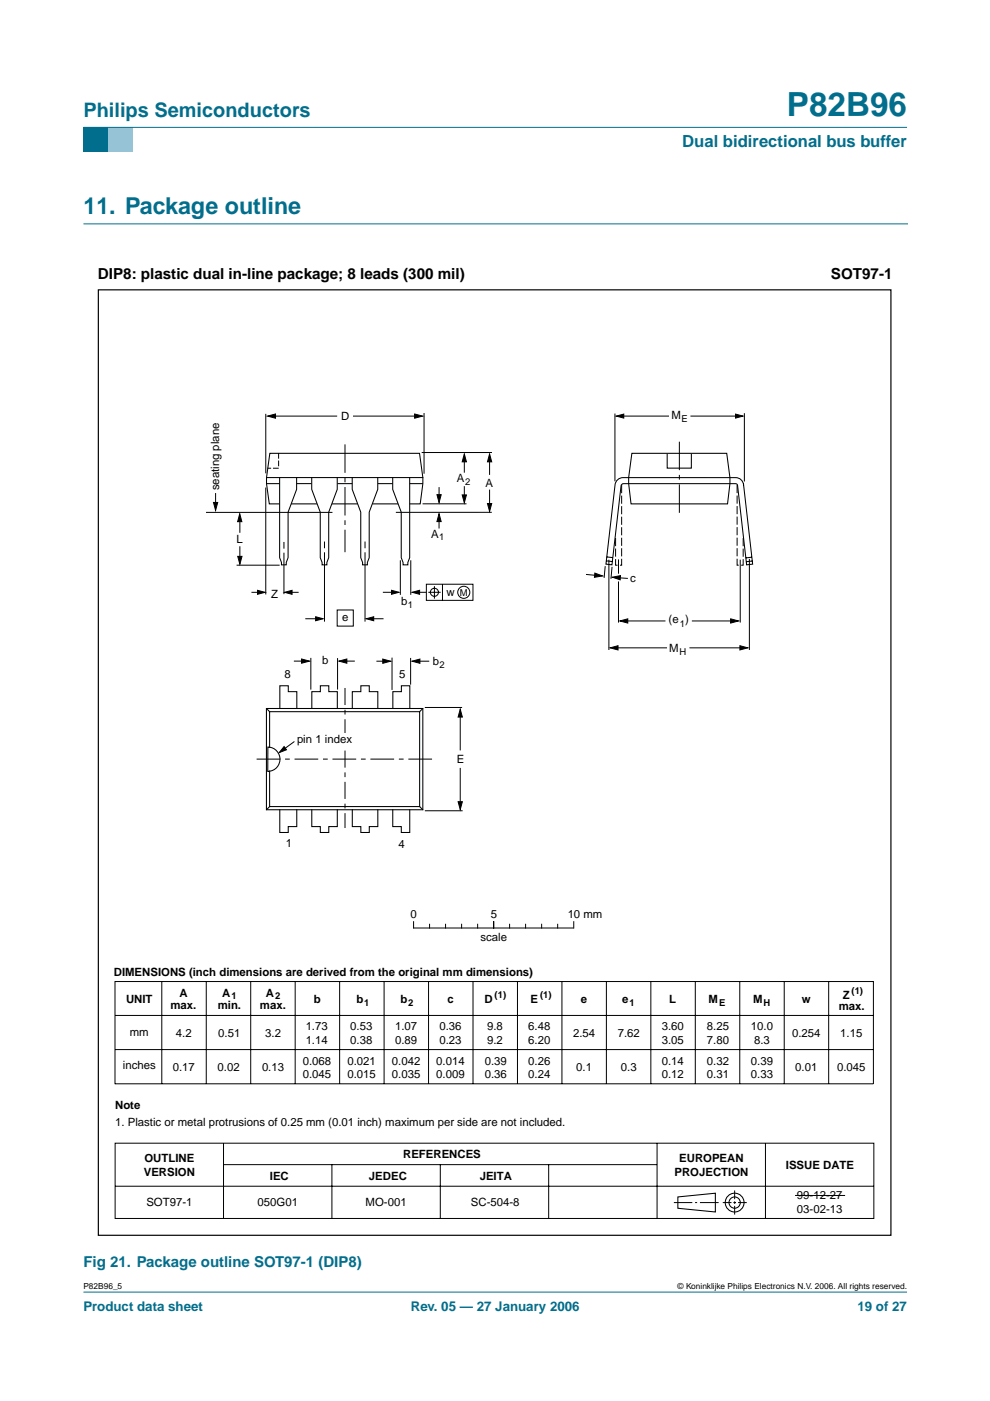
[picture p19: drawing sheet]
<svg xmlns="http://www.w3.org/2000/svg" width="210mm" height="297mm" viewBox="0 0 210 297" stroke-linecap="round" stroke-linejoin="round" font-family="sans-serif">
<defs><g id="words">
<text font-size="7.1" fill="#006e8c" x="166.8" y="24.7">P82B96</text>
<text font-size="4.9" fill="#006e8c" x="17.7" y="45.5">11. Package outline</text>
<text font-size="4.2" fill="#006e8c" x="17.7" y="24.9">Philips Semiconductors</text>
<text font-size="3.5" fill="#006e8c" x="144.7" y="31.1">Dual bidirectional bus buffer</text>
<g font-size="3.2">
<text x="20.8" y="59.1">DIP8: plastic dual in-line package; 8 leads (300 mil)</text>
<text x="176.2" y="59.1">SOT97-1</text>
</g>
<text font-size="3.2" fill="#006e8c" x="17.7" y="268.7">Fig 21. Package outline SOT97-1 (DIP8)</text>
<g font-size="2.8" fill="#006e8c">
<text x="17.7" y="278">Product data sheet</text>
<text x="87.1" y="278">Rev. 05 — 27 January 2006</text>
<text x="181.8" y="278">19 of 27</text>
</g>
<g font-size="2.4">
<text x="72.3" y="89">D</text>
<text x="142.4" y="88.9">M</text>
<text x="46.5" y="104" transform="rotate(-90 46.5 104)">seating plane</text>
<text x="96.9" y="102.3">A</text>
<text x="103" y="103.3">A</text>
<text x="50.1" y="115.2">L</text>
<text x="91.4" y="114">A</text>
<text x="133.6" y="123.4">c</text>
<text x="57.5" y="126.7">Z</text>
<text x="72.5" y="131.7">e</text>
<text x="85" y="128.3">b</text>
<text x="94.7" y="126.3">w</text>
<text x="141.8" y="132.2">(e )</text>
<text x="60.3" y="143.8">8</text>
<text x="68.3" y="140.8">b</text>
<text x="84.6" y="143.8">5</text>
<text x="91.8" y="140.9">b</text>
<text x="141.9" y="138.2">M</text>
<text x="63" y="157.6">pin 1 index</text>
<text x="96.8" y="161.7">E</text>
<text x="60.6" y="179.5">1</text>
<text x="84.5" y="179.7">4</text>
<text x="87" y="194.7">0</text>
<text x="104.1" y="194.7">5</text>
<text x="120.4" y="194.7">10 mm</text>
<text x="101.9" y="199.4">scale</text>
<text x="24.1" y="207">DIMENSIONS (inch dimensions are derived from the original mm dimensions)</text>
<text x="26.7" y="212.7">UNIT</text>
<text x="36.1" y="213.8">max.</text>
<text x="38" y="211.4">A</text>
<text x="46.2" y="213.8">min.</text>
<text x="47.1" y="211.4">A</text>
<text x="55.1" y="213.8">max.</text>
<text x="56.3" y="211.4">A</text>
<text x="66.6" y="212.7">b</text>
<text x="75.6" y="212.7">b</text>
<text x="84.9" y="212.7">b</text>
<text x="94.9" y="212.7">c</text>
<text x="102.7" y="212.7">D</text>
<text x="112.5" y="212.7">E</text>
<text x="123.2" y="212.7">e</text>
<text x="131.9" y="212.7">e</text>
<text x="141.9" y="212.7">L</text>
<text x="150.3" y="212.7">M</text>
<text x="159.7" y="212.7">M</text>
<text x="170" y="212.6">w</text>
<text x="177.8" y="214.1">max.</text>
<text x="178.7" y="211.7">Z</text>
<text x="27.5" y="219.6">mm</text>
<text x="37.3" y="219.8">4.2</text>
<text x="46.3" y="219.8">0.51</text>
<text x="56.2" y="219.8">3.2</text>
<text x="64.8" y="218.4">1.73</text>
<text x="64.8" y="221.3">1.14</text>
<text x="74.3" y="218.4">0.53</text>
<text x="74.3" y="221.3">0.38</text>
<text x="83.8" y="218.4">1.07</text>
<text x="83.8" y="221.3">0.89</text>
<text x="93.2" y="218.4">0.36</text>
<text x="93.2" y="221.3">0.23</text>
<text x="103.3" y="218.4">9.8</text>
<text x="103.3" y="221.3">9.2</text>
<text x="112" y="218.4">6.48</text>
<text x="112" y="221.3">6.20</text>
<text x="121.5" y="219.8">2.54</text>
<text x="131" y="219.8">7.62</text>
<text x="140.3" y="218.4">3.60</text>
<text x="140.3" y="221.3">3.05</text>
<text x="149.9" y="218.4">8.25</text>
<text x="149.9" y="221.3">7.80</text>
<text x="159.2" y="218.4">10.0</text>
<text x="159.9" y="221.3">8.3</text>
<text x="168" y="219.8">0.254</text>
<text x="178.2" y="219.8">1.15</text>
<text x="26.1" y="226.7">inches</text>
<text x="36.6" y="227.2">0.17</text>
<text x="46.1" y="227.2">0.02</text>
<text x="55.6" y="227.2">0.13</text>
<text x="64.2" y="225.7">0.068</text>
<text x="73.7" y="225.7">0.021</text>
<text x="83.1" y="225.7">0.042</text>
<text x="92.5" y="225.7">0.014</text>
<text x="102.8" y="225.7">0.39</text>
<text x="112" y="225.7">0.26</text>
<text x="122.2" y="227.2">0.1</text>
<text x="131.6" y="227.2">0.3</text>
<text x="140.3" y="225.7">0.14</text>
<text x="149.9" y="225.7">0.32</text>
<text x="159.2" y="225.7">0.39</text>
<text x="168.6" y="227.2">0.01</text>
<text x="177.5" y="227.2">0.045</text>
<text x="64.2" y="228.6">0.045</text>
<text x="73.7" y="228.6">0.015</text>
<text x="83.1" y="228.6">0.035</text>
<text x="92.5" y="228.6">0.009</text>
<text x="102.8" y="228.6">0.36</text>
<text x="112" y="228.6">0.24</text>
<text x="140.3" y="228.6">0.12</text>
<text x="149.9" y="228.6">0.31</text>
<text x="159.2" y="228.6">0.33</text>
<text x="24.4" y="235.1">Note</text>
<text x="24.4" y="238.7">1. Plastic or metal protrusions of 0.25 mm (0.01 inch) maximum per side are not included.</text>
<text x="85.5" y="245.6">REFERENCES</text>
<text x="30.5" y="249.3">VERSION</text>
<text x="30.6" y="246.3">OUTLINE</text>
<text x="57.2" y="250.2">IEC</text>
<text x="78.2" y="250.2">JEDEC</text>
<text x="101.7" y="250.2">JEITA</text>
<text x="143" y="249.3">PROJECTION</text>
<text x="144" y="246.3">EUROPEAN</text>
<text x="166.6" y="247.8">ISSUE DATE</text>
<text x="31" y="255.8">SOT97-1</text>
<text x="54.6" y="255.8">050G01</text>
<text x="77.5" y="255.8">MO-001</text>
<text x="99.8" y="255.8">SC-504-8</text>
<text x="169" y="254.3">99-12-27</text>
<text x="169" y="257.2">03-02-13</text>
</g>
<g font-size="2">
<text x="144.5" y="89.4">E</text>
<text x="98.6" y="102.8">2</text>
<text x="93.1" y="114.6">1</text>
<text x="86.5" y="129">1</text>
<text x="97.5" y="126.3">M</text>
<text x="144.1" y="133">1</text>
<text x="93.2" y="141.6">2</text>
<text x="144" y="138.8">H</text>
<text x="49.1" y="211.9">1</text>
<text x="58.4" y="211.9">2</text>
<text x="77.2" y="213.2">1</text>
<text x="86.5" y="213.2">2</text>
<text x="104.9" y="211.6">(1)</text>
<text x="114.5" y="211.6">(1)</text>
<text x="133.5" y="213.2">1</text>
<text x="152.5" y="213.3">E</text>
<text x="161.9" y="213.3">H</text>
<text x="180.5" y="210.7">(1)</text>
</g>
<g font-size="1.8">
<text x="17.7" y="273.4">P82B96_5</text>
<text x="143.7" y="273.4">© Koninklijke Philips Electronics N.V. 2006. All rights reserved.</text>
</g>
</g></defs>
<path d="M17.7 273.9h174.6z" fill="#006e8c" stroke="#006e8c" stroke-width=".21"/>
<path d="M17.7 27h5.3v5.3h-5.3z" fill-rule="evenodd" fill="#006e8c"/>
<path d="M23 27h5.3v5.3h-5.3z" fill-rule="evenodd" fill="#96c4d6"/>
<path d="M17.7 27h174.6z" fill="#006e8c" stroke="#006e8c" stroke-width=".21"/>
<path d="M17.7 47.5h174.7" fill="none" stroke="#006e8c" stroke-width=".21"/>
<g fill="none" stroke="#000" stroke-width=".21">
<path d="M56.4 87.7v12.7M57.1 88.2h14.4M74.8 88.2h13.7M89.4 95.9h14.9M89.9 87.6v12.8M98.4 97v3.2M103.8 96.6v4.1M130.4 87.7v14.3M131.4 88.2h10.4M146.4 88.2h10.4M157.8 87.6v14.5M43.7 108.6h26.8"/>
<path d="M45.7 104.5v2.6M50.2 119.8h9.1M50.9 110v3M50.9 115.8v3.1M56.3 103.4v22.6M60.2 114.9v1.4M60.2 117.2v8.8M68.8 114.8v1.4M68.8 117.1v14.7M77.4 114.8v1.4M77.4 117.1v14.7M84.9 118.8v7.3"/>
<path d="M87.1 118.8v7.3M89.6 106.8h9.3M93.1 109.7v2.4M93.1 103.3v2.5M98.4 103.1v3M103.8 103.8v4.2M104.3 108.6h-20.4M129.1 118.7v19.1M131.1 118.6v3M156.9 118.7v13.3M158.9 118.5v19.3M53.3 125.6h2.1"/>
<path d="M61.1 125.6h2.2M64.7 131.2h3.1M65.9 139.5v6.7M71.5 129.3h3.4v3.4h-3.4zM71.6 139.5v6.7M78.5 131.2h2.8M81.2 125.6h2.5M83.1 139.4v6.9M87.1 139.5v5.7M88.3 125.6h2.1M90.4 123.9h9.9v3.4h-9.9zM90.8 125.6h2.6"/>
<path d="M92.1 124.3v2.6M93.8 123.9v3.4M124.2 121.8l2.8 .2M128.3 120l-.2 2.5M129.8 120.2l-.3 2.5M130.2 137.4h11.2M130.4 122.4l2.7 .2M131.1 123.3v8.7M132.2 131.7h8.9M146.2 137.4h11.1M146.7 131.7h9M62.3 140.2h2.6"/>
<path d="M62.4 157.2l-2.5 1.9M72.7 140.2h2.5M79.8 140.2h2.3M88.2 140.2h2.8M90.1 150h7.9M97.6 151.4v7.7M90.1 171.9h8M97.6 162.8v7.9M87.7 195.4v1.4M87.8 196.8h33.7M91.1 196v.8M94.5 196v.8"/>
<path d="M97.9 196v.8M101.3 196v.8M104.7 195.4v1.4M108 196v.8M111.4 196v.8M114.8 196v.8M118.2 196v.8M121.6 195.4v1.4M24.4 215.3h160.8M34.3 208.1v21.7M43.7 208.1v21.7M53.2 208.1v21.7"/>
<path d="M62.6 208.1v21.7M72 208.1v21.7M81.4 208.1v21.7M90.9 208.1v21.7M100.3 208.1v21.7M109.7 208.1v21.7M119.1 208.1v21.7M128.6 208.1v21.7M138 208.1v21.7M147.4 208.1v21.7M156.8 208.1v21.7M166.3 208.1v21.7"/>
<path d="M175.7 208.1v21.7M24.4 229.8h160.8v-21.7h-160.8v21.8M24.4 222.5h160.8M24.4 242.4h160.9v15.9h-160.9zM24.4 251.5h160.9M47.4 242.4v15.9M47.4 246.9h91.9M70.4 246.9v11.4M93.4 246.9v11.4M116.3 246.9v11.4M139.3 242.4v15.9M142.9 255h3.9"/>
<path d="M147.4 255h.4M148.4 255h4M153.2 255h1.9M155.5 255h.6M155.8 252.4v1.8M155.8 254.7v.5M155.8 255.7v1.8M156.5 255h1.8M162.3 242.4v15.9M168.6 253.5h10.6"/>
<circle cx="92.1" cy="125.6" r=".86"/>
<circle cx="98.3" cy="125.6" r="1.28"/>
</g>
<g fill="none" stroke="#000" stroke-width=".22">
<path d="M134 96.1h20.1l.7 5.2v1.2l-.5 4.3h-20.5l-.5-4.3v-1.2zM141.5 96.2v3.1h5.1v-3.1M56.5 102.5h2.8M56.5 101.3h33.1M59.3 106.8h-2.2l-.6-4.3v-1.2l.7-5.2h31.8l.7 5.2v1.2l-.6 4.3h-2.2M59.3 101.3v16.9l.4 1.1v.5h1v-.5l.4-1.1v-9.6l1.8-4.8v-2.5M61.7 106.8h5.5M62.9 102.5h3.2M66.1 101.3v2.5l1.8 4.8v9.6l.4 1.1v.5h1v-.5l.4-1.1v-9.6l1.8-4.8v-2.5M70.4 106.8h5.4M71.6 102.5h3.1M74.7 101.3v2.5l1.8 4.8v9.6l.4 1.1v.5h1v-.5l.4-1.1v-9.6l1.8-4.8v-2.5"/>
<path d="M79 106.8h5.4M80.1 102.5h3.2M86.9 102.5h2.8M86.9 101.3v16.9l-.4 1.1v.5h-1v-.5l-.4-1.1v-9.6l-1.8-4.8v-2.5M128.6 118.9l1.2 .2M128.7 118.1l1.2 .1M130.8 101.9l.8-.6h.5h23.9a1.66 1.66 0 0 1 1.6 1.5l2 16.8-1.3 .2-1.9-16.8-.2-.4-24-.1-.2 .1-.3 .4-1.9 16.8-1.3-.2 1.9-16.8zM159.4 118.1l-1.3 .2M159.5 118.9l-1.3 .2M56.5 150.2h33.1v21.5h-33.1zM56.5 150.2l.7 .7M56.8 158.4a2.58 2.58 0 0 1 2.6 2.6 2.58 2.58 0 0 1-2.6 2.6z"/>
<path d="M57.2 158.5v-7.6h31.8v20.1h-31.8v-7.5M59.3 150.2v-4.8h1.8v1.2h1.8v3.6M66.1 150.2v-3.6h1.8v-1.2h1.8v1.2h1.8v3.6M74.7 150.2v-3.6h1.8v-1.2h1.8v1.2h1.8v3.6M86.9 150.2v-4.8h-1.8v1.2h-1.8v3.6M89.6 150.2l-.6 .7M57.2 171l-.7 .7M62.9 171.7v3.6h-1.8v1.2h-1.8v-4.8M66.1 171.7v3.6h1.8v1.2h1.8v-1.2h1.8v-3.6M74.7 171.7v3.6h1.8v1.2h1.8v-1.2h1.8v-3.6M83.3 171.7v3.6h1.8v1.2h1.8v-4.8M89 171l.6 .7"/>
<path d="M143.7 253.8l8-.8v4l-8-.8z"/>
<circle cx="155.8" cy="255" r="1.99"/>
<circle cx="155.8" cy="255" r="1.2"/>
</g>
<g fill="#000" stroke="#000" stroke-width=".21">
<path d="M56.7 88.2l1.7-.4v.9zM87.9 87.8l1.7 .4-1.7 .5zM98.4 96.2l.5 1.7h-.9zM103.8 96.2l.5 1.7h-.9zM130.7 88.2l1.6-.4v.8zM156 87.8l1.5 .4-1.5 .4zM45.3 106.5h.9l-.5 1.7zM50.8 108.9l.5 1.7h-.9zM50.4 118h.9l-.4 1.6zM93.1 108.9l.4 1.7h-.9zM92.6 104.9h.9l-.4 1.7zM98 104.9h.9l-.5 1.7z"/>
<path d="M103.4 106.8h.9l-.5 1.6zM54.6 125.2l1.6 .4-1.6 .4zM60.3 125.6l1.6-.4v.8zM63.9 139.7l1.7 .5-1.7 .4zM66.9 130.8l1.6 .4-1.6 .4zM77.6 131.2l1.6-.4v.8zM81.2 139.7l1.6 .5-1.6 .4zM83 125.2l1.6 .4-1.6 .4zM87.4 125.6l1.6-.4v.8zM126.1 121.5l1.7 .6-1.8 .3zM129.4 137.4l1.6-.5v.9zM129.8 122.4l1.8-.4-.1 .9z"/>
<path d="M131.4 131.7l1.7-.5v.9zM154.9 131.2l1.7 .5-1.7 .4zM156.9 136.9l1.7 .5-1.7 .4zM60.2 158.3l.5 .7-1.5 .6zM71.9 140.2l1.6-.5v.9zM87.4 140.2l1.6-.5v.9zM97.6 150.4l.4 1.6h-.9zM97.1 170h.9l-.4 1.7z"/>
</g>
<path d="M73.1 94.2v22.9M144 93.6v15.7" fill="none" stroke="#000" stroke-width=".21" stroke-dasharray="6 1 1 1" stroke-linecap="butt"/>
<path d="M54.4 160.9h37.8" fill="none" stroke="#000" stroke-width=".21" stroke-dasharray="5 1 1 1" stroke-linecap="butt"/>
<path d="M73.2 145.9v29.7" fill="none" stroke="#000" stroke-width=".21" stroke-dasharray="3.6 1 1 1" stroke-linecap="butt"/>
<path d="M59.1 96.1v3.2h-2.3" fill="none" stroke="#000" stroke-width=".21" stroke-dasharray="1 .6"/>
<path d="M131.8 103v16.8h-1.3v-6.3M156.3 102.9v16.9h1.3v-6.3" fill="none" stroke="#000" stroke-width=".21" stroke-dasharray="1.5 .7"/>
<path d="M72.7 155.5h.9v2.7h-.9z" fill="#fff"/>
<path d="M20.9 61.5h168v200.4h-168z" fill="none" stroke="#000" stroke-width=".25"/>
<use href="#words"/>
</svg>
